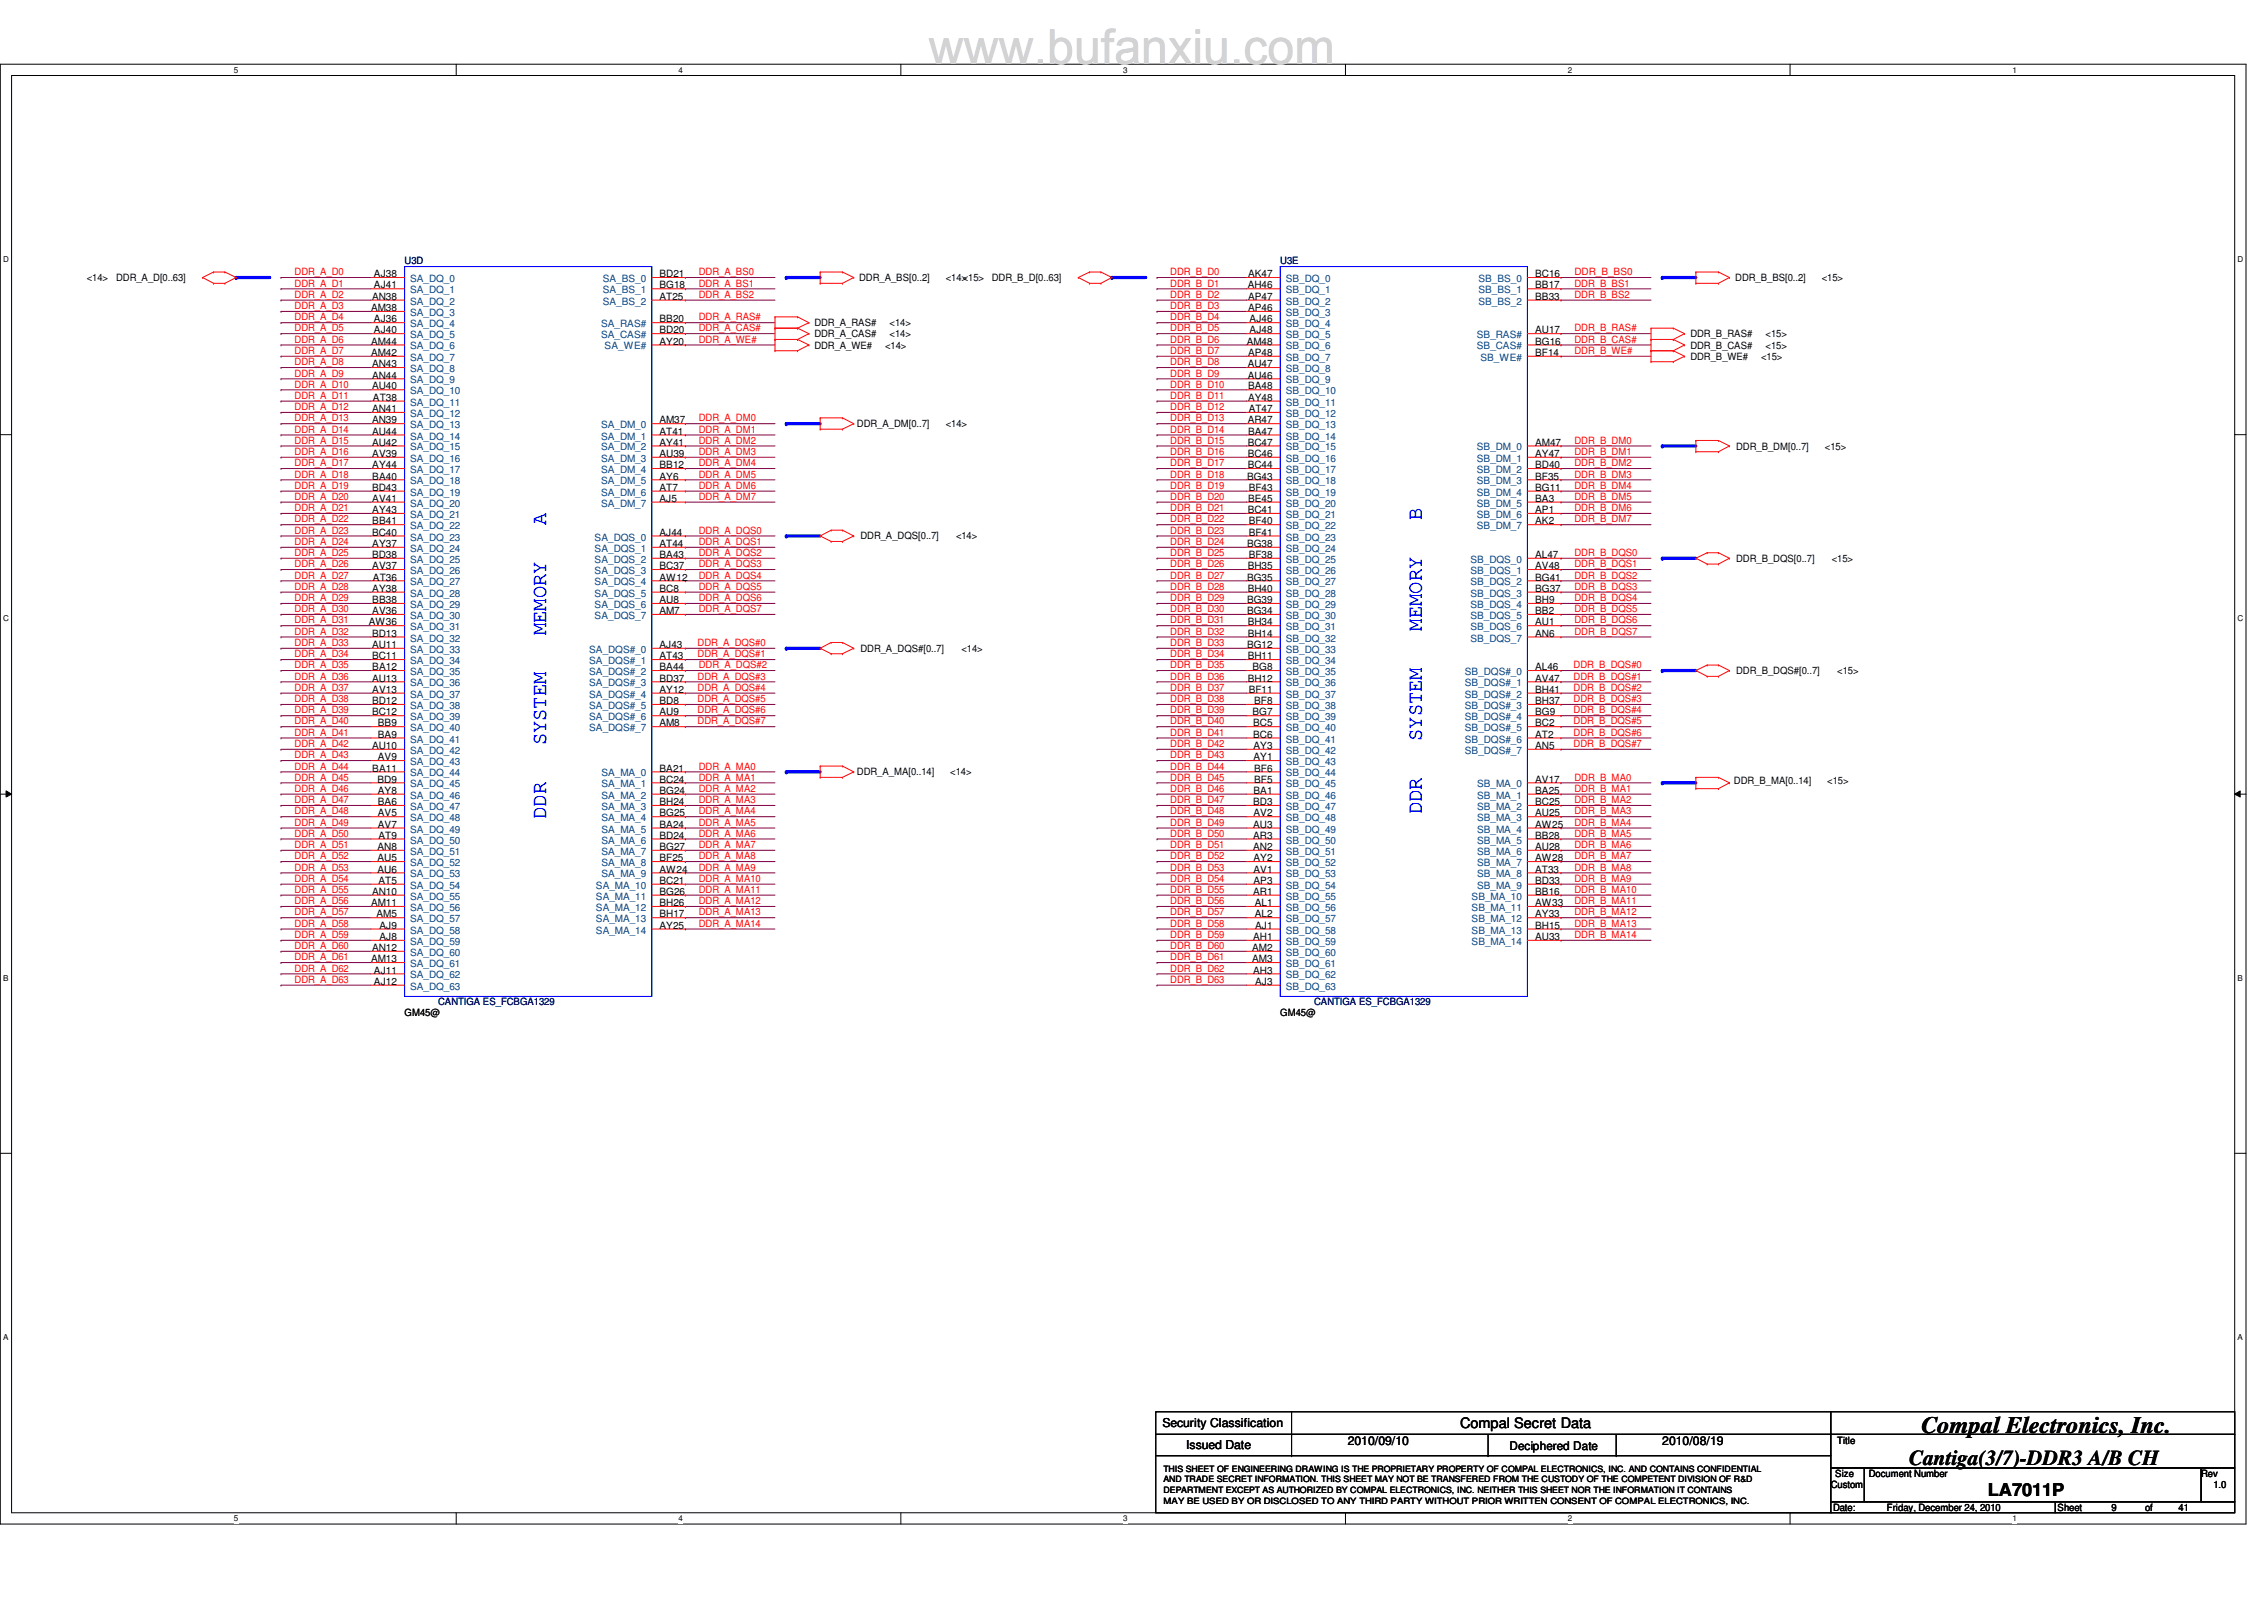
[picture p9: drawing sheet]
<svg xmlns="http://www.w3.org/2000/svg" width="297mm" height="210mm" viewBox="0 0 297 210" stroke-linecap="round" stroke-linejoin="round" font-family="sans-serif">
<defs><g id="words">
<text font-size="3.1" x="252.1" y="188">Compal Electronics, Inc.</text>
<g font-size="2.8" fill="#00f">
<text x="71.7" y="68.8" transform="rotate(-90 71.7 68.8)">A</text>
<text x="186.6" y="68.2" transform="rotate(-90 186.6 68.2)">B</text>
<text x="71.7" y="83.3" transform="rotate(-90 71.7 83.3)">MEMORY</text>
<text x="186.6" y="82.7" transform="rotate(-90 186.6 82.7)">MEMORY</text>
<text x="71.7" y="97.8" transform="rotate(-90 71.7 97.8)">SYSTEM</text>
<text x="186.6" y="97.2" transform="rotate(-90 186.6 97.2)">SYSTEM</text>
<text x="71.7" y="107.4" transform="rotate(-90 71.7 107.4)">DDR</text>
<text x="186.6" y="106.8" transform="rotate(-90 186.6 106.8)">DDR</text>
</g>
<text font-size="2.8" x="250.5" y="192.2">Cantiga(3/7)-DDR3 A/B CH</text>
<text font-size="2.3" x="260.8" y="196.2">LA7011P</text>
<text font-size="1.9" x="191.6" y="187.4">Compal Secret Data</text>
<g font-size="1.6">
<text x="152.5" y="187.2">Security Classification</text>
<text x="155.6" y="190">Issued Date</text>
<text x="176.8" y="189.6">2010/09/10</text>
<text x="198" y="190.2">Deciphered Date</text>
<text x="218.1" y="189.6">2010/08/19</text>
</g>
<g font-size="1.3" fill="#000080">
<text x="53.1" y="34.7">U3D</text>
<text x="168" y="34.7">U3E</text>
<text x="57.5" y="131.9">CANTIGA ES_FCBGA1329</text>
<text x="172.4" y="131.9">CANTIGA ES_FCBGA1329</text>
</g>
<g font-size="1.3">
<text x="11.4" y="36.9">&lt;14&gt;</text>
<text x="15.2" y="36.9">DDR_A_D[0..63]</text>
<text x="48.7" y="40.8">AM38</text>
<text x="48.8" y="39.3">AN38</text>
<text x="49.1" y="36.4">AJ38</text>
<text x="49.1" y="37.8">AJ41</text>
<text x="86.5" y="36.4">BD21</text>
<text x="86.5" y="37.8">BG18</text>
<text x="86.5" y="39.3">AT25</text>
<text x="112.7" y="36.9">DDR_A_BS[0..2]</text>
<text x="124.1" y="36.9">&lt;14&gt;&lt;15&gt;</text>
<text x="130.1" y="36.9">DDR_B_D[0..63]</text>
<text x="163.7" y="37.8">AH46</text>
<text x="163.7" y="36.4">AK47</text>
<text x="163.7" y="39.3">AP47</text>
<text x="163.7" y="40.8">AP46</text>
<text x="201.4" y="36.4">BC16</text>
<text x="201.4" y="37.8">BB17</text>
<text x="201.4" y="39.3">BB33</text>
<text x="227.7" y="36.9">DDR_B_BS[0..2]</text>
<text x="239" y="36.9">&lt;15&gt;</text>
<text x="48.7" y="45.2">AM44</text>
<text x="48.7" y="46.7">AM42</text>
<text x="49.1" y="42.3">AJ36</text>
<text x="49.1" y="43.7">AJ40</text>
<text x="86.5" y="42.3">BB20</text>
<text x="86.5" y="43.7">BD20</text>
<text x="86.5" y="45.2">AY20</text>
<text x="106.8" y="44.2">DDR_A_CAS#</text>
<text x="106.8" y="42.8">DDR_A_RAS#</text>
<text x="106.8" y="45.7">DDR_A_WE#</text>
<text x="116.1" y="45.7">&lt;14&gt;</text>
<text x="116.7" y="44.2">&lt;14&gt;</text>
<text x="116.7" y="42.8">&lt;14&gt;</text>
<text x="163.6" y="45.2">AM48</text>
<text x="163.7" y="46.7">AP48</text>
<text x="164" y="42.3">AJ46</text>
<text x="164" y="43.7">AJ48</text>
<text x="201.4" y="43.7">AU17</text>
<text x="201.4" y="45.2">BG16</text>
<text x="201.4" y="46.7">BF14</text>
<text x="221.8" y="44.2">DDR_B_RAS#</text>
<text x="221.8" y="45.7">DDR_B_CAS#</text>
<text x="221.8" y="47.2">DDR_B_WE#</text>
<text x="231.1" y="47.2">&lt;15&gt;</text>
<text x="231.6" y="44.2">&lt;15&gt;</text>
<text x="231.6" y="45.7">&lt;15&gt;</text>
<text x="48.8" y="48.2">AN43</text>
<text x="48.8" y="49.7">AN44</text>
<text x="48.8" y="51.1">AU40</text>
<text x="48.9" y="52.6">AT38</text>
<text x="163.7" y="48.2">AU47</text>
<text x="163.7" y="49.7">AU46</text>
<text x="163.7" y="51.1">BA48</text>
<text x="163.7" y="52.6">AY48</text>
<text x="48.8" y="54.1">AN41</text>
<text x="48.8" y="55.5">AN39</text>
<text x="48.8" y="57">AU44</text>
<text x="48.8" y="58.5">AU42</text>
<text x="48.8" y="59.9">AV39</text>
<text x="86.5" y="55.5">AM37</text>
<text x="86.5" y="57">AT41</text>
<text x="86.5" y="58.5">AY41</text>
<text x="86.5" y="59.9">AU39</text>
<text x="112.4" y="56">DDR_A_DM[0..7]</text>
<text x="124.1" y="56">&lt;14&gt;</text>
<text x="163.7" y="55.5">AR47</text>
<text x="163.7" y="58.5">BC47</text>
<text x="163.7" y="59.9">BC46</text>
<text x="163.7" y="57">BA47</text>
<text x="163.8" y="54.1">AT47</text>
<text x="201.4" y="58.5">AM47</text>
<text x="201.4" y="59.9">AY47</text>
<text x="227.8" y="59">DDR_B_DM[0..7]</text>
<text x="239.4" y="59">&lt;15&gt;</text>
<text x="48.8" y="64.4">BD43</text>
<text x="48.8" y="61.4">AY44</text>
<text x="48.8" y="62.9">BA40</text>
<text x="48.8" y="65.8">AV41</text>
<text x="86.5" y="61.4">BB12</text>
<text x="86.5" y="62.9">AY6</text>
<text x="86.5" y="64.4">AT7</text>
<text x="86.5" y="65.8">AJ5</text>
<text x="163.6" y="62.9">BG43</text>
<text x="163.7" y="61.4">BC44</text>
<text x="163.7" y="65.8">BE45</text>
<text x="163.8" y="64.4">BF43</text>
<text x="201.4" y="61.4">BD40</text>
<text x="201.4" y="62.9">BF35</text>
<text x="201.4" y="64.4">BG11</text>
<text x="201.4" y="65.8">BA3</text>
<text x="48.8" y="70.3">BC40</text>
<text x="48.8" y="67.3">AY43</text>
<text x="48.8" y="68.8">BB41</text>
<text x="48.8" y="71.8">AY37</text>
<text x="86.5" y="70.3">AJ44</text>
<text x="86.5" y="71.8">AT44</text>
<text x="112.9" y="70.7">DDR_A_DQS[0..7]</text>
<text x="125.4" y="70.7">&lt;14&gt;</text>
<text x="163.6" y="71.8">BG38</text>
<text x="163.7" y="67.3">BC41</text>
<text x="163.8" y="68.8">BF40</text>
<text x="163.8" y="70.3">BF41</text>
<text x="201.4" y="67.3">AP1</text>
<text x="201.4" y="68.8">AK2</text>
<text x="48.8" y="73.2">BD38</text>
<text x="48.8" y="74.7">AV37</text>
<text x="48.8" y="77.6">AY38</text>
<text x="48.9" y="76.2">AT36</text>
<text x="86.5" y="73.2">BA43</text>
<text x="86.5" y="74.7">BC37</text>
<text x="86.5" y="76.2">AW12</text>
<text x="86.5" y="77.6">BC8</text>
<text x="163.6" y="76.2">BG35</text>
<text x="163.7" y="74.7">BH35</text>
<text x="163.7" y="77.6">BH40</text>
<text x="163.8" y="73.2">BF38</text>
<text x="201.4" y="73.2">AL47</text>
<text x="201.4" y="74.7">AV48</text>
<text x="201.4" y="76.2">BG41</text>
<text x="201.4" y="77.6">BG37</text>
<text x="227.8" y="73.7">DDR_B_DQS[0..7]</text>
<text x="240.3" y="73.7">&lt;15&gt;</text>
<text x="48.4" y="82">AW36</text>
<text x="48.8" y="83.5">BD13</text>
<text x="48.8" y="79.1">BB38</text>
<text x="48.8" y="80.6">AV36</text>
<text x="86.5" y="79.1">AU8</text>
<text x="86.5" y="80.6">AM7</text>
<text x="163.6" y="79.1">BG39</text>
<text x="163.6" y="80.6">BG34</text>
<text x="163.7" y="82">BH34</text>
<text x="163.7" y="83.5">BH14</text>
<text x="201.4" y="79.1">BH9</text>
<text x="201.4" y="80.6">BB2</text>
<text x="201.4" y="82">AU1</text>
<text x="201.4" y="83.5">AN6</text>
<text x="48.8" y="85">AU11</text>
<text x="48.8" y="86.5">BC11</text>
<text x="48.8" y="89.4">AU13</text>
<text x="48.8" y="87.9">BA12</text>
<text x="86.5" y="85">AJ43</text>
<text x="86.5" y="86.5">AT43</text>
<text x="86.5" y="87.9">BA44</text>
<text x="86.5" y="89.4">BD37</text>
<text x="112.9" y="85.5">DDR_A_DQS#[0..7]</text>
<text x="126.1" y="85.5">&lt;14&gt;</text>
<text x="163.6" y="85">BG12</text>
<text x="163.7" y="86.5">BH11</text>
<text x="163.7" y="89.4">BH12</text>
<text x="164.3" y="87.9">BG8</text>
<text x="201.4" y="87.9">AL46</text>
<text x="201.4" y="89.4">AV47</text>
<text x="227.8" y="88.4">DDR_B_DQS#[0..7]</text>
<text x="241" y="88.4">&lt;15&gt;</text>
<text x="48.8" y="92.4">BD12</text>
<text x="48.8" y="93.9">BC12</text>
<text x="48.8" y="90.9">AV13</text>
<text x="49.6" y="95.3">BB9</text>
<text x="86.5" y="90.9">AY12</text>
<text x="86.5" y="92.4">BD8</text>
<text x="86.5" y="93.9">AU9</text>
<text x="86.5" y="95.3">AM8</text>
<text x="163.8" y="90.9">BF11</text>
<text x="164.3" y="93.9">BG7</text>
<text x="164.4" y="95.3">BC5</text>
<text x="164.5" y="92.4">BF8</text>
<text x="201.4" y="90.9">BH41</text>
<text x="201.4" y="92.4">BH37</text>
<text x="201.4" y="93.9">BG9</text>
<text x="201.4" y="95.3">BC2</text>
<text x="48.8" y="98.3">AU10</text>
<text x="48.8" y="101.2">BA11</text>
<text x="49.6" y="96.8">BA9</text>
<text x="49.6" y="99.7">AV9</text>
<text x="86.5" y="101.2">BA21</text>
<text x="112.4" y="101.7">DDR_A_MA[0..14]</text>
<text x="124.7" y="101.7">&lt;14&gt;</text>
<text x="164.4" y="96.8">BC6</text>
<text x="164.5" y="98.3">AY3</text>
<text x="164.5" y="99.7">AY1</text>
<text x="164.5" y="101.2">BF6</text>
<text x="201.4" y="96.8">AT2</text>
<text x="201.4" y="98.3">AN5</text>
<text x="49.5" y="102.7">BD9</text>
<text x="49.6" y="104.1">AY8</text>
<text x="49.6" y="105.6">BA6</text>
<text x="49.6" y="107.1">AV5</text>
<text x="86.5" y="102.7">BC24</text>
<text x="86.5" y="104.1">BG24</text>
<text x="86.5" y="105.6">BH24</text>
<text x="86.5" y="107.1">BG25</text>
<text x="164.4" y="105.6">BD3</text>
<text x="164.5" y="104.1">BA1</text>
<text x="164.5" y="107.1">AV2</text>
<text x="164.5" y="102.7">BF5</text>
<text x="201.4" y="102.7">AV17</text>
<text x="201.4" y="104.1">BA25</text>
<text x="201.4" y="105.6">BC25</text>
<text x="201.4" y="107.1">AU25</text>
<text x="227.5" y="102.9">DDR_B_MA[0..14]</text>
<text x="239.7" y="102.9">&lt;15&gt;</text>
<text x="49.5" y="111.5">AN8</text>
<text x="49.5" y="113">AU5</text>
<text x="49.6" y="108.6">AV7</text>
<text x="49.7" y="110">AT9</text>
<text x="86.5" y="108.6">BA24</text>
<text x="86.5" y="110">BD24</text>
<text x="86.5" y="111.5">BG27</text>
<text x="86.5" y="113">BF25</text>
<text x="164.4" y="108.6">AU3</text>
<text x="164.4" y="110">AR3</text>
<text x="164.4" y="111.5">AN2</text>
<text x="164.5" y="113">AY2</text>
<text x="201.4" y="108.6">AW25</text>
<text x="201.4" y="110">BB28</text>
<text x="201.4" y="111.5">AU28</text>
<text x="201.4" y="113">AW28</text>
<text x="48.7" y="118.9">AM11</text>
<text x="48.8" y="117.4">AN10</text>
<text x="49.5" y="114.5">AU6</text>
<text x="49.7" y="116">AT5</text>
<text x="86.5" y="114.5">AW24</text>
<text x="86.5" y="116">BC21</text>
<text x="86.5" y="117.4">BG26</text>
<text x="86.5" y="118.9">BH26</text>
<text x="164.4" y="117.4">AR1</text>
<text x="164.5" y="114.5">AV1</text>
<text x="164.5" y="116">AP3</text>
<text x="164.6" y="118.9">AL1</text>
<text x="201.4" y="114.5">AT33</text>
<text x="201.4" y="116">BD33</text>
<text x="201.4" y="117.4">BB16</text>
<text x="201.4" y="118.9">AW33</text>
<text x="48.8" y="124.8">AN12</text>
<text x="49.4" y="120.4">AM5</text>
<text x="49.8" y="121.8">AJ9</text>
<text x="49.8" y="123.3">AJ8</text>
<text x="86.5" y="120.4">BH17</text>
<text x="86.5" y="121.8">AY25</text>
<text x="164.3" y="124.8">AM2</text>
<text x="164.4" y="123.3">AH1</text>
<text x="164.6" y="120.4">AL2</text>
<text x="164.7" y="121.8">AJ1</text>
<text x="201.4" y="120.4">AY33</text>
<text x="201.4" y="121.8">BH15</text>
<text x="201.4" y="123.3">AU33</text>
<text x="48.7" y="126.2">AM13</text>
<text x="49.1" y="127.7">AJ11</text>
<text x="49.1" y="129.2">AJ12</text>
<text x="164.3" y="126.2">AM3</text>
<text x="164.4" y="127.7">AH3</text>
<text x="164.7" y="129.2">AJ3</text>
<text x="53.1" y="133.3">GM45@</text>
<text x="168" y="133.3">GM45@</text>
<text x="241" y="189.5">Title</text>
<text x="240.2" y="195.2">Custom</text>
<text x="240.8" y="193.8">Size</text>
<text x="245.2" y="193.8">Document Number</text>
<text x="288.8" y="193.8">Rev</text>
<text x="290.4" y="195.2">1.0</text>
<text x="240.5" y="198.2">Date:</text>
<text x="247.6" y="198.2">Friday, December 24, 2010</text>
<text x="270" y="198.2">Sheet</text>
<text x="277" y="198.2">9</text>
<text x="281.4" y="198.2">of</text>
<text x="285.8" y="198.2">41</text>
</g>
<g font-size="1.3" fill="#f00">
<text x="38.6" y="36.1">DDR_A_D0</text>
<text x="38.6" y="40.6">DDR_A_D3</text>
<text x="38.6" y="39.1">DDR_A_D2</text>
<text x="38.6" y="37.6">DDR_A_D1</text>
<text x="91.7" y="39.1">DDR_A_BS2</text>
<text x="91.7" y="37.6">DDR_A_BS1</text>
<text x="91.7" y="36.1">DDR_A_BS0</text>
<text x="153.5" y="36.1">DDR_B_D0</text>
<text x="153.5" y="40.6">DDR_B_D3</text>
<text x="153.5" y="39.1">DDR_B_D2</text>
<text x="153.5" y="37.6">DDR_B_D1</text>
<text x="206.6" y="36.1">DDR_B_BS0</text>
<text x="206.6" y="39.1">DDR_B_BS2</text>
<text x="206.6" y="37.6">DDR_B_BS1</text>
<text x="38.6" y="43.5">DDR_A_D5</text>
<text x="38.6" y="47.9">DDR_A_D8</text>
<text x="38.6" y="46.4">DDR_A_D7</text>
<text x="38.6" y="45">DDR_A_D6</text>
<text x="38.6" y="42">DDR_A_D4</text>
<text x="91.7" y="43.5">DDR_A_CAS#</text>
<text x="91.7" y="45">DDR_A_WE#</text>
<text x="91.7" y="42">DDR_A_RAS#</text>
<text x="153.5" y="46.4">DDR_B_D7</text>
<text x="153.5" y="47.9">DDR_B_D8</text>
<text x="153.5" y="45">DDR_B_D6</text>
<text x="153.5" y="43.5">DDR_B_D5</text>
<text x="153.5" y="42">DDR_B_D4</text>
<text x="206.6" y="45">DDR_B_CAS#</text>
<text x="206.6" y="46.4">DDR_B_WE#</text>
<text x="206.6" y="43.5">DDR_B_RAS#</text>
<text x="38.6" y="52.3">DDR_A_D11</text>
<text x="38.6" y="49.4">DDR_A_D9</text>
<text x="38.6" y="53.8">DDR_A_D12</text>
<text x="38.6" y="50.8">DDR_A_D10</text>
<text x="153.5" y="52.3">DDR_B_D11</text>
<text x="153.5" y="49.4">DDR_B_D9</text>
<text x="153.5" y="53.8">DDR_B_D12</text>
<text x="153.5" y="50.8">DDR_B_D10</text>
<text x="38.6" y="55.3">DDR_A_D13</text>
<text x="38.6" y="59.7">DDR_A_D16</text>
<text x="38.6" y="56.8">DDR_A_D14</text>
<text x="38.6" y="58.2">DDR_A_D15</text>
<text x="91.7" y="58.2">DDR_A_DM2</text>
<text x="91.7" y="56.8">DDR_A_DM1</text>
<text x="91.7" y="55.3">DDR_A_DM0</text>
<text x="91.7" y="59.7">DDR_A_DM3</text>
<text x="153.5" y="58.2">DDR_B_D15</text>
<text x="153.5" y="56.8">DDR_B_D14</text>
<text x="153.5" y="59.7">DDR_B_D16</text>
<text x="153.5" y="55.3">DDR_B_D13</text>
<text x="206.6" y="58.2">DDR_B_DM0</text>
<text x="206.6" y="59.7">DDR_B_DM1</text>
<text x="38.6" y="62.7">DDR_A_D18</text>
<text x="38.6" y="64.1">DDR_A_D19</text>
<text x="38.6" y="61.2">DDR_A_D17</text>
<text x="38.6" y="65.6">DDR_A_D20</text>
<text x="91.7" y="65.6">DDR_A_DM7</text>
<text x="91.7" y="62.7">DDR_A_DM5</text>
<text x="91.7" y="64.1">DDR_A_DM6</text>
<text x="91.7" y="61.2">DDR_A_DM4</text>
<text x="153.5" y="64.1">DDR_B_D19</text>
<text x="153.5" y="62.7">DDR_B_D18</text>
<text x="153.5" y="61.2">DDR_B_D17</text>
<text x="153.5" y="65.6">DDR_B_D20</text>
<text x="206.6" y="62.7">DDR_B_DM3</text>
<text x="206.6" y="65.6">DDR_B_DM5</text>
<text x="206.6" y="61.2">DDR_B_DM2</text>
<text x="206.6" y="64.1">DDR_B_DM4</text>
<text x="38.6" y="70">DDR_A_D23</text>
<text x="38.6" y="71.5">DDR_A_D24</text>
<text x="38.6" y="67.1">DDR_A_D21</text>
<text x="38.6" y="68.5">DDR_A_D22</text>
<text x="91.7" y="70">DDR_A_DQS0</text>
<text x="91.7" y="71.5">DDR_A_DQS1</text>
<text x="153.5" y="70">DDR_B_D23</text>
<text x="153.5" y="68.5">DDR_B_D22</text>
<text x="153.5" y="71.5">DDR_B_D24</text>
<text x="153.5" y="67.1">DDR_B_D21</text>
<text x="206.6" y="67.1">DDR_B_DM6</text>
<text x="206.6" y="68.5">DDR_B_DM7</text>
<text x="38.6" y="74.4">DDR_A_D26</text>
<text x="38.6" y="75.9">DDR_A_D27</text>
<text x="38.6" y="77.4">DDR_A_D28</text>
<text x="38.6" y="72.9">DDR_A_D25</text>
<text x="91.7" y="75.9">DDR_A_DQS4</text>
<text x="91.7" y="74.4">DDR_A_DQS3</text>
<text x="91.7" y="77.4">DDR_A_DQS5</text>
<text x="91.7" y="72.9">DDR_A_DQS2</text>
<text x="153.5" y="75.9">DDR_B_D27</text>
<text x="153.5" y="72.9">DDR_B_D25</text>
<text x="153.5" y="77.4">DDR_B_D28</text>
<text x="153.5" y="74.4">DDR_B_D26</text>
<text x="206.6" y="72.9">DDR_B_DQS0</text>
<text x="206.6" y="74.4">DDR_B_DQS1</text>
<text x="206.6" y="77.4">DDR_B_DQS3</text>
<text x="206.6" y="75.9">DDR_B_DQS2</text>
<text x="38.6" y="83.3">DDR_A_D32</text>
<text x="38.6" y="78.9">DDR_A_D29</text>
<text x="38.6" y="80.3">DDR_A_D30</text>
<text x="38.6" y="81.8">DDR_A_D31</text>
<text x="91.7" y="78.9">DDR_A_DQS6</text>
<text x="91.7" y="80.3">DDR_A_DQS7</text>
<text x="153.5" y="80.3">DDR_B_D30</text>
<text x="153.5" y="81.8">DDR_B_D31</text>
<text x="153.5" y="83.3">DDR_B_D32</text>
<text x="153.5" y="78.9">DDR_B_D29</text>
<text x="206.6" y="83.3">DDR_B_DQS7</text>
<text x="206.6" y="80.3">DDR_B_DQS5</text>
<text x="206.6" y="78.9">DDR_B_DQS4</text>
<text x="206.6" y="81.8">DDR_B_DQS6</text>
<text x="38.6" y="89.2">DDR_A_D36</text>
<text x="38.6" y="87.7">DDR_A_D35</text>
<text x="38.6" y="86.2">DDR_A_D34</text>
<text x="38.6" y="84.8">DDR_A_D33</text>
<text x="91.5" y="84.8">DDR_A_DQS#0</text>
<text x="91.5" y="86.2">DDR_A_DQS#1</text>
<text x="91.5" y="89.2">DDR_A_DQS#3</text>
<text x="91.7" y="87.7">DDR_A_DQS#2</text>
<text x="153.5" y="87.7">DDR_B_D35</text>
<text x="153.5" y="89.2">DDR_B_D36</text>
<text x="153.5" y="84.8">DDR_B_D33</text>
<text x="153.5" y="86.2">DDR_B_D34</text>
<text x="206.5" y="89.2">DDR_B_DQS#1</text>
<text x="206.5" y="87.7">DDR_B_DQS#0</text>
<text x="38.6" y="93.6">DDR_A_D39</text>
<text x="38.6" y="92.1">DDR_A_D38</text>
<text x="38.6" y="95">DDR_A_D40</text>
<text x="38.6" y="90.6">DDR_A_D37</text>
<text x="91.5" y="92.1">DDR_A_DQS#5</text>
<text x="91.5" y="90.6">DDR_A_DQS#4</text>
<text x="91.5" y="95">DDR_A_DQS#7</text>
<text x="91.5" y="93.6">DDR_A_DQS#6</text>
<text x="153.5" y="95">DDR_B_D40</text>
<text x="153.5" y="90.6">DDR_B_D37</text>
<text x="153.5" y="93.6">DDR_B_D39</text>
<text x="153.5" y="92.1">DDR_B_D38</text>
<text x="206.5" y="95">DDR_B_DQS#5</text>
<text x="206.5" y="92.1">DDR_B_DQS#3</text>
<text x="206.5" y="93.6">DDR_B_DQS#4</text>
<text x="206.5" y="90.6">DDR_B_DQS#2</text>
<text x="38.6" y="99.5">DDR_A_D43</text>
<text x="38.6" y="101">DDR_A_D44</text>
<text x="38.6" y="98">DDR_A_D42</text>
<text x="38.6" y="96.5">DDR_A_D41</text>
<text x="91.7" y="101">DDR_A_MA0</text>
<text x="153.5" y="101">DDR_B_D44</text>
<text x="153.5" y="96.5">DDR_B_D41</text>
<text x="153.5" y="98">DDR_B_D42</text>
<text x="153.5" y="99.5">DDR_B_D43</text>
<text x="206.5" y="98">DDR_B_DQS#7</text>
<text x="206.5" y="96.5">DDR_B_DQS#6</text>
<text x="38.6" y="106.8">DDR_A_D48</text>
<text x="38.6" y="102.4">DDR_A_D45</text>
<text x="38.6" y="103.9">DDR_A_D46</text>
<text x="38.6" y="105.4">DDR_A_D47</text>
<text x="91.7" y="102.4">DDR_A_MA1</text>
<text x="91.7" y="106.8">DDR_A_MA4</text>
<text x="91.7" y="103.9">DDR_A_MA2</text>
<text x="91.7" y="105.4">DDR_A_MA3</text>
<text x="153.5" y="103.9">DDR_B_D46</text>
<text x="153.5" y="105.4">DDR_B_D47</text>
<text x="153.5" y="106.8">DDR_B_D48</text>
<text x="153.5" y="102.4">DDR_B_D45</text>
<text x="206.6" y="102.4">DDR_B_MA0</text>
<text x="206.6" y="105.4">DDR_B_MA2</text>
<text x="206.6" y="106.8">DDR_B_MA3</text>
<text x="206.6" y="103.9">DDR_B_MA1</text>
<text x="38.6" y="112.7">DDR_A_D52</text>
<text x="38.6" y="111.3">DDR_A_D51</text>
<text x="38.6" y="109.8">DDR_A_D50</text>
<text x="38.6" y="108.3">DDR_A_D49</text>
<text x="91.7" y="108.3">DDR_A_MA5</text>
<text x="91.7" y="109.8">DDR_A_MA6</text>
<text x="91.7" y="111.3">DDR_A_MA7</text>
<text x="91.7" y="112.7">DDR_A_MA8</text>
<text x="153.5" y="108.3">DDR_B_D49</text>
<text x="153.5" y="112.7">DDR_B_D52</text>
<text x="153.5" y="109.8">DDR_B_D50</text>
<text x="153.5" y="111.3">DDR_B_D51</text>
<text x="206.6" y="112.7">DDR_B_MA7</text>
<text x="206.6" y="108.3">DDR_B_MA4</text>
<text x="206.6" y="109.8">DDR_B_MA5</text>
<text x="206.6" y="111.3">DDR_B_MA6</text>
<text x="38.6" y="117.1">DDR_A_D55</text>
<text x="38.6" y="115.7">DDR_A_D54</text>
<text x="38.6" y="114.2">DDR_A_D53</text>
<text x="38.6" y="118.6">DDR_A_D56</text>
<text x="91.7" y="114.2">DDR_A_MA9</text>
<text x="91.7" y="118.6">DDR_A_MA12</text>
<text x="91.7" y="117.1">DDR_A_MA11</text>
<text x="91.7" y="115.7">DDR_A_MA10</text>
<text x="153.5" y="118.6">DDR_B_D56</text>
<text x="153.5" y="115.7">DDR_B_D54</text>
<text x="153.5" y="117.1">DDR_B_D55</text>
<text x="153.5" y="114.2">DDR_B_D53</text>
<text x="206.6" y="115.7">DDR_B_MA9</text>
<text x="206.6" y="118.6">DDR_B_MA11</text>
<text x="206.6" y="114.2">DDR_B_MA8</text>
<text x="206.6" y="117.1">DDR_B_MA10</text>
<text x="38.6" y="121.6">DDR_A_D58</text>
<text x="38.6" y="126">DDR_A_D61</text>
<text x="38.6" y="120.1">DDR_A_D57</text>
<text x="38.6" y="124.5">DDR_A_D60</text>
<text x="38.6" y="123.1">DDR_A_D59</text>
<text x="91.7" y="121.6">DDR_A_MA14</text>
<text x="91.7" y="120.1">DDR_A_MA13</text>
<text x="153.5" y="120.1">DDR_B_D57</text>
<text x="153.5" y="124.5">DDR_B_D60</text>
<text x="153.5" y="126">DDR_B_D61</text>
<text x="153.5" y="121.6">DDR_B_D58</text>
<text x="153.5" y="123.1">DDR_B_D59</text>
<text x="206.6" y="123.1">DDR_B_MA14</text>
<text x="206.6" y="121.6">DDR_B_MA13</text>
<text x="206.6" y="120.1">DDR_B_MA12</text>
<text x="38.6" y="128.9">DDR_A_D63</text>
<text x="38.6" y="127.5">DDR_A_D62</text>
<text x="153.5" y="127.5">DDR_B_D62</text>
<text x="153.5" y="128.9">DDR_B_D63</text>
</g>
<g font-size="1.3" fill="#004080">
<text x="53.8" y="37">SA_DQ_0</text>
<text x="53.8" y="38.5">SA_DQ_1</text>
<text x="53.8" y="40">SA_DQ_2</text>
<text x="53.8" y="41.4">SA_DQ_3</text>
<text x="79.1" y="37">SA_BS_0</text>
<text x="79.1" y="38.5">SA_BS_1</text>
<text x="79.1" y="40">SA_BS_2</text>
<text x="168.7" y="37">SB_DQ_0</text>
<text x="168.7" y="38.5">SB_DQ_1</text>
<text x="168.7" y="40">SB_DQ_2</text>
<text x="168.7" y="41.4">SB_DQ_3</text>
<text x="194" y="37">SB_BS_0</text>
<text x="194" y="38.5">SB_BS_1</text>
<text x="194" y="40">SB_BS_2</text>
<text x="53.8" y="42.9">SA_DQ_4</text>
<text x="53.8" y="44.4">SA_DQ_5</text>
<text x="53.8" y="45.8">SA_DQ_6</text>
<text x="53.8" y="47.3">SA_DQ_7</text>
<text x="78.9" y="42.9">SA_RAS#</text>
<text x="78.9" y="44.4">SA_CAS#</text>
<text x="79.3" y="45.8">SA_WE#</text>
<text x="168.7" y="42.9">SB_DQ_4</text>
<text x="168.7" y="44.4">SB_DQ_5</text>
<text x="168.7" y="45.8">SB_DQ_6</text>
<text x="168.7" y="47.3">SB_DQ_7</text>
<text x="193.8" y="44.4">SB_RAS#</text>
<text x="193.8" y="45.8">SB_CAS#</text>
<text x="194.2" y="47.3">SB_WE#</text>
<text x="53.8" y="48.8">SA_DQ_8</text>
<text x="53.8" y="50.3">SA_DQ_9</text>
<text x="53.8" y="51.7">SA_DQ_10</text>
<text x="53.8" y="53.2">SA_DQ_11</text>
<text x="168.7" y="48.8">SB_DQ_8</text>
<text x="168.7" y="50.3">SB_DQ_9</text>
<text x="168.7" y="51.7">SB_DQ_10</text>
<text x="168.7" y="53.2">SB_DQ_11</text>
<text x="53.8" y="54.7">SA_DQ_12</text>
<text x="53.8" y="56.2">SA_DQ_13</text>
<text x="53.8" y="57.7">SA_DQ_14</text>
<text x="53.8" y="59.1">SA_DQ_15</text>
<text x="78.9" y="56.2">SA_DM_0</text>
<text x="78.9" y="57.7">SA_DM_1</text>
<text x="78.9" y="59.1">SA_DM_2</text>
<text x="168.7" y="54.7">SB_DQ_12</text>
<text x="168.7" y="56.2">SB_DQ_13</text>
<text x="168.7" y="57.7">SB_DQ_14</text>
<text x="168.7" y="59.1">SB_DQ_15</text>
<text x="193.8" y="59.1">SB_DM_0</text>
<text x="53.8" y="60.6">SA_DQ_16</text>
<text x="53.8" y="62.1">SA_DQ_17</text>
<text x="53.8" y="63.5">SA_DQ_18</text>
<text x="53.8" y="65">SA_DQ_19</text>
<text x="78.9" y="60.6">SA_DM_3</text>
<text x="78.9" y="62.1">SA_DM_4</text>
<text x="78.9" y="63.5">SA_DM_5</text>
<text x="78.9" y="65">SA_DM_6</text>
<text x="168.7" y="60.6">SB_DQ_16</text>
<text x="168.7" y="62.1">SB_DQ_17</text>
<text x="168.7" y="63.5">SB_DQ_18</text>
<text x="168.7" y="65">SB_DQ_19</text>
<text x="193.8" y="60.6">SB_DM_1</text>
<text x="193.8" y="62.1">SB_DM_2</text>
<text x="193.8" y="63.5">SB_DM_3</text>
<text x="193.8" y="65">SB_DM_4</text>
<text x="53.8" y="66.5">SA_DQ_20</text>
<text x="53.8" y="67.9">SA_DQ_21</text>
<text x="53.8" y="69.4">SA_DQ_22</text>
<text x="53.8" y="70.9">SA_DQ_23</text>
<text x="78" y="70.9">SA_DQS_0</text>
<text x="78.9" y="66.5">SA_DM_7</text>
<text x="168.7" y="66.5">SB_DQ_20</text>
<text x="168.7" y="67.9">SB_DQ_21</text>
<text x="168.7" y="69.4">SB_DQ_22</text>
<text x="168.7" y="70.9">SB_DQ_23</text>
<text x="193.8" y="66.5">SB_DM_5</text>
<text x="193.8" y="67.9">SB_DM_6</text>
<text x="193.8" y="69.4">SB_DM_7</text>
<text x="53.8" y="72.4">SA_DQ_24</text>
<text x="53.8" y="73.8">SA_DQ_25</text>
<text x="53.8" y="75.3">SA_DQ_26</text>
<text x="53.8" y="76.8">SA_DQ_27</text>
<text x="78" y="72.4">SA_DQS_1</text>
<text x="78" y="73.8">SA_DQS_2</text>
<text x="78" y="75.3">SA_DQS_3</text>
<text x="78" y="76.8">SA_DQS_4</text>
<text x="168.7" y="72.4">SB_DQ_24</text>
<text x="168.7" y="73.8">SB_DQ_25</text>
<text x="168.7" y="75.3">SB_DQ_26</text>
<text x="168.7" y="76.8">SB_DQ_27</text>
<text x="192.9" y="73.8">SB_DQS_0</text>
<text x="192.9" y="75.3">SB_DQS_1</text>
<text x="192.9" y="76.8">SB_DQS_2</text>
<text x="53.8" y="78.3">SA_DQ_28</text>
<text x="53.8" y="79.8">SA_DQ_29</text>
<text x="53.8" y="81.2">SA_DQ_30</text>
<text x="53.8" y="82.7">SA_DQ_31</text>
<text x="78" y="78.3">SA_DQS_5</text>
<text x="78" y="79.8">SA_DQS_6</text>
<text x="78" y="81.2">SA_DQS_7</text>
<text x="168.7" y="78.3">SB_DQ_28</text>
<text x="168.7" y="79.8">SB_DQ_29</text>
<text x="168.7" y="81.2">SB_DQ_30</text>
<text x="168.7" y="82.7">SB_DQ_31</text>
<text x="192.9" y="78.3">SB_DQS_3</text>
<text x="192.9" y="79.8">SB_DQS_4</text>
<text x="192.9" y="81.2">SB_DQS_5</text>
<text x="192.9" y="82.7">SB_DQS_6</text>
<text x="53.8" y="84.2">SA_DQ_32</text>
<text x="53.8" y="85.6">SA_DQ_33</text>
<text x="53.8" y="87.1">SA_DQ_34</text>
<text x="53.8" y="88.6">SA_DQ_35</text>
<text x="77.3" y="85.6">SA_DQS#_0</text>
<text x="77.3" y="87.1">SA_DQS#_1</text>
<text x="77.3" y="88.6">SA_DQS#_2</text>
<text x="168.7" y="84.2">SB_DQ_32</text>
<text x="168.7" y="85.6">SB_DQ_33</text>
<text x="168.7" y="87.1">SB_DQ_34</text>
<text x="168.7" y="88.6">SB_DQ_35</text>
<text x="192.2" y="88.6">SB_DQS#_0</text>
<text x="192.9" y="84.2">SB_DQS_7</text>
<text x="53.8" y="90">SA_DQ_36</text>
<text x="53.8" y="91.5">SA_DQ_37</text>
<text x="53.8" y="93">SA_DQ_38</text>
<text x="53.8" y="94.5">SA_DQ_39</text>
<text x="53.8" y="95.9">SA_DQ_40</text>
<text x="77.3" y="90">SA_DQS#_3</text>
<text x="77.3" y="91.5">SA_DQS#_4</text>
<text x="77.3" y="93">SA_DQS#_5</text>
<text x="77.3" y="94.5">SA_DQS#_6</text>
<text x="77.3" y="95.9">SA_DQS#_7</text>
<text x="168.7" y="90">SB_DQ_36</text>
<text x="168.7" y="91.5">SB_DQ_37</text>
<text x="168.7" y="93">SB_DQ_38</text>
<text x="168.7" y="94.5">SB_DQ_39</text>
<text x="168.7" y="95.9">SB_DQ_40</text>
<text x="192.2" y="90">SB_DQS#_1</text>
<text x="192.2" y="91.5">SB_DQS#_2</text>
<text x="192.2" y="93">SB_DQS#_3</text>
<text x="192.2" y="94.5">SB_DQS#_4</text>
<text x="192.2" y="95.9">SB_DQS#_5</text>
<text x="53.8" y="97.4">SA_DQ_41</text>
<text x="53.8" y="98.9">SA_DQ_42</text>
<text x="53.8" y="100.4">SA_DQ_43</text>
<text x="53.8" y="101.9">SA_DQ_44</text>
<text x="78.9" y="101.9">SA_MA_0</text>
<text x="168.7" y="97.4">SB_DQ_41</text>
<text x="168.7" y="98.9">SB_DQ_42</text>
<text x="168.7" y="100.4">SB_DQ_43</text>
<text x="168.7" y="101.9">SB_DQ_44</text>
<text x="192.2" y="97.4">SB_DQS#_6</text>
<text x="192.2" y="98.9">SB_DQS#_7</text>
<text x="53.8" y="103.3">SA_DQ_45</text>
<text x="53.8" y="104.8">SA_DQ_46</text>
<text x="53.8" y="106.3">SA_DQ_47</text>
<text x="53.8" y="107.7">SA_DQ_48</text>
<text x="78.9" y="103.3">SA_MA_1</text>
<text x="78.9" y="104.8">SA_MA_2</text>
<text x="78.9" y="106.3">SA_MA_3</text>
<text x="78.9" y="107.7">SA_MA_4</text>
<text x="168.7" y="103.3">SB_DQ_45</text>
<text x="168.7" y="104.8">SB_DQ_46</text>
<text x="168.7" y="106.3">SB_DQ_47</text>
<text x="168.7" y="107.7">SB_DQ_48</text>
<text x="193.8" y="103.3">SB_MA_0</text>
<text x="193.8" y="104.8">SB_MA_1</text>
<text x="193.8" y="106.3">SB_MA_2</text>
<text x="193.8" y="107.7">SB_MA_3</text>
<text x="53.8" y="109.2">SA_DQ_49</text>
<text x="53.8" y="110.7">SA_DQ_50</text>
<text x="53.8" y="112.1">SA_DQ_51</text>
<text x="53.8" y="113.6">SA_DQ_52</text>
<text x="78.9" y="109.2">SA_MA_5</text>
<text x="78.9" y="110.7">SA_MA_6</text>
<text x="78.9" y="112.1">SA_MA_7</text>
<text x="78.9" y="113.6">SA_MA_8</text>
<text x="168.7" y="109.2">SB_DQ_49</text>
<text x="168.7" y="110.7">SB_DQ_50</text>
<text x="168.7" y="112.1">SB_DQ_51</text>
<text x="168.7" y="113.6">SB_DQ_52</text>
<text x="193.8" y="109.2">SB_MA_4</text>
<text x="193.8" y="110.7">SB_MA_5</text>
<text x="193.8" y="112.1">SB_MA_6</text>
<text x="193.8" y="113.6">SB_MA_7</text>
<text x="53.8" y="115.1">SA_DQ_53</text>
<text x="53.8" y="116.6">SA_DQ_54</text>
<text x="53.8" y="118">SA_DQ_55</text>
<text x="53.8" y="119.5">SA_DQ_56</text>
<text x="78.2" y="116.6">SA_MA_10</text>
<text x="78.2" y="118">SA_MA_11</text>
<text x="78.2" y="119.5">SA_MA_12</text>
<text x="78.9" y="115.1">SA_MA_9</text>
<text x="168.7" y="115.1">SB_DQ_53</text>
<text x="168.7" y="116.6">SB_DQ_54</text>
<text x="168.7" y="118">SB_DQ_55</text>
<text x="168.7" y="119.5">SB_DQ_56</text>
<text x="193.1" y="118">SB_MA_10</text>
<text x="193.1" y="119.5">SB_MA_11</text>
<text x="193.8" y="115.1">SB_MA_8</text>
<text x="193.8" y="116.6">SB_MA_9</text>
<text x="53.8" y="121">SA_DQ_57</text>
<text x="53.8" y="122.5">SA_DQ_58</text>
<text x="53.8" y="124">SA_DQ_59</text>
<text x="53.8" y="125.4">SA_DQ_60</text>
<text x="78.2" y="121">SA_MA_13</text>
<text x="78.2" y="122.5">SA_MA_14</text>
<text x="168.7" y="121">SB_DQ_57</text>
<text x="168.7" y="122.5">SB_DQ_58</text>
<text x="168.7" y="124">SB_DQ_59</text>
<text x="168.7" y="125.4">SB_DQ_60</text>
<text x="193.1" y="121">SB_MA_12</text>
<text x="193.1" y="122.5">SB_MA_13</text>
<text x="193.1" y="124">SB_MA_14</text>
<text x="53.8" y="126.9">SA_DQ_61</text>
<text x="53.8" y="128.4">SA_DQ_62</text>
<text x="53.8" y="129.8">SA_DQ_63</text>
<text x="168.7" y="126.9">SB_DQ_61</text>
<text x="168.7" y="128.4">SB_DQ_62</text>
<text x="168.7" y="129.8">SB_DQ_63</text>
</g>
<g font-size="1.1">
<text x="30.7" y="9.6">5</text>
<text x="89" y="9.6">4</text>
<text x="147.4" y="9.6">3</text>
<text x="205.7" y="9.6">2</text>
<text x="264" y="9.6">1</text>
<text x=".4" y="34.4">D</text>
<text x="293.6" y="34.4">D</text>
<text x=".4" y="81.5">C</text>
<text x="293.6" y="81.5">C</text>
<text x=".4" y="128.7">B</text>
<text x="293.6" y="128.7">B</text>
<text x=".4" y="175.8">A</text>
<text x="293.6" y="175.8">A</text>
<text x="152.7" y="195.9">DEPARTMENT EXCEPT AS AUTHORIZED BY COMPAL ELECTRONICS, INC. NEITHER THIS SHEET NOR THE INFORMATION IT CONTAINS</text>
<text x="152.7" y="193.1">THIS SHEET OF ENGINEERING DRAWING IS THE PROPRIETARY PROPERTY OF COMPAL ELECTRONICS, INC. AND CONTAINS CONFIDENTIAL</text>
<text x="152.7" y="197.3">MAY BE USED BY OR DISCLOSED TO ANY THIRD PARTY WITHOUT PRIOR WRITTEN CONSENT OF COMPAL ELECTRONICS, INC.</text>
<text x="152.7" y="194.5">AND TRADE SECRET INFORMATION. THIS SHEET MAY NOT BE TRANSFERED FROM THE CUSTODY OF THE COMPETENT DIVISION OF R&amp;D</text>
<text x="30.7" y="199.6">5</text>
<text x="89" y="199.6">4</text>
<text x="147.4" y="199.6">3</text>
<text x="205.7" y="199.6">2</text>
<text x="264" y="199.6">1</text>
</g>
</g></defs>
<path d="M0 8.4h294.7v191.5h-294.7zM1.5 9.9h291.7v188.6h-291.7z" fill="none" stroke="#000" stroke-width=".13"/>
<g fill="#fff">
<path d="M30.7 8.6h.6v1.2h-.6z"/>
<path d="M30.7 198.6h.6v1.2h-.6z"/>
</g>
<path d="M59.9 8.4v1.5M59.9 198.5v1.4" fill="none" stroke="#000" stroke-width=".13"/>
<g fill="#fff">
<path d="M89 8.6h.6v1.2h-.6z"/>
<path d="M89 198.6h.6v1.2h-.6z"/>
</g>
<path d="M118.2 8.4v1.5M118.2 198.5v1.4" fill="none" stroke="#000" stroke-width=".13"/>
<g fill="#fff">
<path d="M147.4 8.6h.6v1.2h-.6z"/>
<path d="M147.4 198.6h.6v1.2h-.6z"/>
</g>
<path d="M176.5 8.4v1.5M176.5 198.5v1.4" fill="none" stroke="#000" stroke-width=".13"/>
<g fill="#fff">
<path d="M205.7 8.6h.6v1.2h-.6z"/>
<path d="M205.7 198.6h.6v1.2h-.6z"/>
</g>
<path d="M234.9 8.4v1.5M234.9 198.5v1.4" fill="none" stroke="#000" stroke-width=".13"/>
<g fill="#fff">
<path d="M264 8.6h.6v1.2h-.6z"/>
<path d="M264 198.6h.6v1.2h-.6z"/>
<path d="M.4 33.4h.8v1.2h-.8z"/>
<path d="M293.6 33.4h.7v1.2h-.7z"/>
<path d="M.4 80.6h.8v1.1h-.8z"/>
<path d="M293.6 80.6h.7v1.1h-.7z"/>
</g>
<path d="M0 57h1.5M293.2 57h1.5" fill="none" stroke="#000" stroke-width=".13"/>
<g fill="#fff">
<path d="M.4 127.7h.7v1.2h-.7z"/>
<path d="M293.6 127.7h.7v1.2h-.7z"/>
</g>
<path d="M0 104.2h1.5M.8 103.8l.7 .4-.7 .4zM293.2 104.2l.7-.4v.8zM293.2 104.2h1.5" fill="none" stroke="#000" stroke-width=".13"/>
<path d="M.8 103.8l.7 .4-.7 .4zM293.2 104.2l.7-.4v.8z" fill="#000"/>
<g fill="#fff">
<path d="M.4 174.8h.7v1.2h-.7z"/>
<path d="M293.6 174.8h.7v1.2h-.7z"/>
</g>
<path d="M0 151.3h1.5M293.2 151.3h1.5" fill="none" stroke="#000" stroke-width=".13"/>
<path d="M145.9 36.4h4.4" fill="none" stroke="#00f" stroke-width=".42"/>
<circle cx="145.9" cy="36.4" r=".21" fill="#00f"/>
<g fill="none" stroke="#800040" stroke-width=".13">
<path d="M151.8 36.4h.1M151.8 39.4h.1M151.8 37.9h.1M151.8 36.4h11.8M151.8 39.4h11.8M151.8 37.9h11.8M151.8 52.6h.1M151.8 46.7h.1M151.8 40.9h.1M151.8 58.5h.1M151.8 48.2h.1M151.8 49.7h.1"/>
<path d="M151.8 45.3h.1M151.8 43.8h.1M151.8 54.1h.1M151.8 57.1h.1M151.8 60h.1M151.8 55.6h.1M151.8 42.3h.1M151.8 51.1h.1M151.8 52.6h11.8M151.8 46.7h11.8M151.8 40.9h11.8M151.8 58.5h11.8"/>
<path d="M151.8 48.2h11.8M151.8 49.7h11.8M151.8 45.3h11.8M151.8 43.8h11.8M151.8 54.1h11.8M151.8 57.1h11.8M151.8 60h11.8M151.8 55.6h11.8M151.8 42.3h11.8M151.8 51.1h11.8M151.8 76.2h.1M151.8 64.4h.1"/>
<path d="M151.8 70.3h.1M151.8 73.2h.1M151.8 62.9h.1M151.8 68.8h.1M151.8 77.7h.1M151.8 61.5h.1M151.8 65.9h.1M151.8 74.7h.1M151.8 79.2h.1M151.8 71.8h.1M151.8 67.4h.1M151.8 76.2h11.8"/>
<path d="M151.8 64.4h11.8M151.8 70.3h11.8M151.8 73.2h11.8M151.8 62.9h11.8M151.8 68.8h11.8M151.8 77.7h11.8M151.8 61.5h11.8M151.8 65.9h11.8M151.8 74.7h11.8M151.8 79.2h11.8M151.8 71.8h11.8M151.8 67.4h11.8"/>
<path d="M151.8 80.6h.1M151.8 88h.1M151.8 95.3h.1M151.8 90.9h.1M151.8 89.5h.1M151.8 93.9h.1M151.8 82.1h.1M151.8 96.8h.1M151.8 92.4h.1M151.8 83.6h.1M151.8 85h.1M151.8 98.3h.1"/>
<path d="M151.8 99.8h.1M151.8 86.5h.1M151.8 80.6h11.8M151.8 88h11.8M151.8 95.3h11.8M151.8 90.9h11.8M151.8 89.5h11.8M151.8 93.9h11.8M151.8 82.1h11.8M151.8 96.8h11.8M151.8 92.4h11.8M151.8 83.6h11.8"/>
<path d="M151.8 85h11.8M151.8 98.3h11.8M151.8 99.8h11.8M151.8 86.5h11.8M151.8 104.2h.1M151.8 101.3h.1M151.8 108.6h.1M151.8 105.7h.1M151.8 107.1h.1M151.8 113h.1M151.8 110.1h.1M151.8 118.9h.1"/>
<path d="M151.8 111.5h.1M151.8 102.7h.1M151.8 116h.1M151.8 117.4h.1M151.8 114.5h.1M151.8 104.2h11.8M151.8 101.3h11.8M151.8 108.6h11.8M151.8 105.7h11.8M151.8 107.1h11.8M151.8 113h11.8M151.8 110.1h11.8"/>
<path d="M151.8 118.9h11.8M151.8 111.5h11.8M151.8 102.7h11.8M151.8 116h11.8M151.8 117.4h11.8M151.8 114.5h11.8M151.8 120.4h.1M151.8 124.8h.1M151.8 127.8h.1M151.8 126.3h.1M151.8 121.9h.1M151.8 129.2h.1"/>
<path d="M151.8 123.4h.1M151.8 120.4h11.8M151.8 124.8h11.8M151.8 127.8h11.8M151.8 126.3h11.8M151.8 121.9h11.8M151.8 129.2h11.8M151.8 123.4h11.8"/>
</g>
<path d="M218.1 73.2h4.4" fill="none" stroke="#00f" stroke-width=".42"/>
<circle cx="218.1" cy="73.2" r=".21" fill="#00f"/>
<g fill="none" stroke="#800040" stroke-width=".13">
<path d="M204.8 73.2h.1M204.8 74.7h.1M204.8 79.2h.1M204.8 77.7h.1M204.8 76.2h.1M204.8 73.2h11.8M204.8 74.7h11.8M204.8 79.2h11.8M204.8 77.7h11.8M204.8 76.2h11.8M204.8 83.6h.1M204.8 80.6h.1"/>
<path d="M204.8 82.1h.1M204.8 83.6h11.8M204.8 80.6h11.8M204.8 82.1h11.8M204.8 116h.1M204.8 113h.1M204.8 102.7h.1M204.8 105.7h.1M204.8 108.6h.1M204.8 110.1h.1M204.8 118.9h.1M204.8 107.1h.1"/>
<path d="M204.8 114.5h.1M204.8 117.4h.1M204.8 111.5h.1M204.8 104.2h.1M204.8 116h11.8M204.8 113h11.8M204.8 102.7h11.8M204.8 105.7h11.8M204.8 108.6h11.8M204.8 110.1h11.8M204.8 118.9h11.8M204.8 107.1h11.8"/>
<path d="M204.8 114.5h11.8M204.8 117.4h11.8M204.8 111.5h11.8M204.8 104.2h11.8M204.8 123.4h.1M204.8 121.9h.1M204.8 120.4h.1M204.8 123.4h11.8M204.8 121.9h11.8M204.8 120.4h11.8"/>
</g>
<path d="M218.1 102.7h4.4" fill="none" stroke="#00f" stroke-width=".42"/>
<circle cx="218.1" cy="102.7" r=".21" fill="#00f"/>
<path d="M204.8 36.4h.1M204.8 36.4h11.8" fill="none" stroke="#800040" stroke-width=".13"/>
<path d="M218.1 36.4h4.4" fill="none" stroke="#00f" stroke-width=".42"/>
<circle cx="218.1" cy="36.4" r=".21" fill="#00f"/>
<path d="M204.8 45.3h.1M204.8 46.7h.1M204.8 43.8h.1M204.8 45.3h11.8M204.8 46.7h11.8M204.8 43.8h11.8" fill="none" stroke="#800040" stroke-width=".13"/>
<path d="M218.1 58.5h4.4" fill="none" stroke="#00f" stroke-width=".42"/>
<circle cx="218.1" cy="58.5" r=".21" fill="#00f"/>
<g fill="none" stroke="#800040" stroke-width=".13">
<path d="M204.8 39.4h.1M204.8 37.9h.1M204.8 39.4h11.8M204.8 37.9h11.8M204.8 58.5h.1M204.8 60h.1M204.8 58.5h11.8M204.8 60h11.8M204.8 62.9h.1M204.8 65.9h.1M204.8 67.4h.1M204.8 68.8h.1"/>
<path d="M204.8 61.5h.1M204.8 64.4h.1M204.8 62.9h11.8M204.8 65.9h11.8M204.8 67.4h11.8M204.8 68.8h11.8M204.8 61.5h11.8M204.8 64.4h11.8M204.8 89.5h.1M204.8 95.3h.1M204.8 98.3h.1M204.8 88h.1"/>
<path d="M204.8 92.4h.1M204.8 93.9h.1M204.8 96.8h.1M204.8 90.9h.1M204.8 89.5h11.8M204.8 95.3h11.8M204.8 98.3h11.8M204.8 88h11.8M204.8 92.4h11.8M204.8 93.9h11.8M204.8 96.8h11.8M204.8 90.9h11.8"/>
</g>
<path d="M218.1 88h4.4" fill="none" stroke="#00f" stroke-width=".42"/>
<circle cx="218.1" cy="88" r=".21" fill="#00f"/>
<path d="M31 36.4h4.4" fill="none" stroke="#00f" stroke-width=".42"/>
<circle cx="31" cy="36.4" r=".21" fill="#00f"/>
<g fill="none" stroke="#800040" stroke-width=".13">
<path d="M36.9 36.4h.1M36.9 39.4h.1M36.9 37.9h.1M36.9 36.4h11.8M36.9 39.4h11.8M36.9 37.9h11.8M36.9 52.6h.1M36.9 43.8h.1M36.9 49.7h.1M36.9 48.2h.1M36.9 55.6h.1M36.9 60h.1"/>
<path d="M36.9 40.9h.1M36.9 46.7h.1M36.9 54.1h.1M36.9 51.1h.1M36.9 45.3h.1M36.9 42.3h.1M36.9 57.1h.1M36.9 58.5h.1M36.9 52.6h11.8M36.9 43.8h11.8M36.9 49.7h11.8M36.9 48.2h11.8"/>
<path d="M36.9 55.6h11.8M36.9 60h11.8M36.9 40.9h11.8M36.9 46.7h11.8M36.9 54.1h11.8M36.9 51.1h11.8M36.9 45.3h11.8M36.9 42.3h11.8M36.9 57.1h11.8M36.9 58.5h11.8M36.9 70.3h.1M36.9 71.8h.1"/>
<path d="M36.9 62.9h.1M36.9 74.7h.1M36.9 64.4h.1M36.9 79.2h.1M36.9 61.5h.1M36.9 65.9h.1M36.9 76.2h.1M36.9 67.4h.1M36.9 77.7h.1M36.9 73.2h.1M36.9 68.8h.1M36.9 70.3h11.8"/>
<path d="M36.9 71.8h11.8M36.9 62.9h11.8M36.9 74.7h11.8M36.9 64.4h11.8M36.9 79.2h11.8M36.9 61.5h11.8M36.9 65.9h11.8M36.9 76.2h11.8M36.9 67.4h11.8M36.9 77.7h11.8M36.9 73.2h11.8M36.9 68.8h11.8"/>
<path d="M36.9 99.8h.1M36.9 93.9h.1M36.9 92.4h.1M36.9 95.3h.1M36.9 83.6h.1M36.9 98.3h.1M36.9 90.9h.1M36.9 96.8h.1M36.9 89.5h.1M36.9 80.6h.1M36.9 88h.1M36.9 82.1h.1"/>
<path d="M36.9 86.5h.1M36.9 85h.1M36.9 99.8h11.8M36.9 93.9h11.8M36.9 92.4h11.8M36.9 95.3h11.8M36.9 83.6h11.8M36.9 98.3h11.8M36.9 90.9h11.8M36.9 96.8h11.8M36.9 89.5h11.8M36.9 80.6h11.8"/>
<path d="M36.9 88h11.8M36.9 82.1h11.8M36.9 86.5h11.8M36.9 85h11.8M89.9 85h.1M89.9 85h11.8M36.9 113h.1M36.9 117.4h.1M36.9 107.1h.1M36.9 111.5h.1M36.9 101.3h.1M36.9 116h.1"/>
<path d="M36.9 114.5h.1M36.9 102.7h.1M36.9 110.1h.1M36.9 104.2h.1M36.9 105.7h.1M36.9 108.6h.1M36.9 118.9h.1M36.9 113h11.8M36.9 117.4h11.8M36.9 107.1h11.8M36.9 111.5h11.8M36.9 101.3h11.8"/>
<path d="M36.9 116h11.8M36.9 114.5h11.8M36.9 102.7h11.8M36.9 110.1h11.8M36.9 104.2h11.8M36.9 105.7h11.8M36.9 108.6h11.8M36.9 118.9h11.8M36.9 121.9h.1M36.9 126.3h.1M36.9 120.4h.1M36.9 129.2h.1"/>
<path d="M36.9 127.8h.1M36.9 124.8h.1M36.9 123.4h.1M36.9 121.9h11.8M36.9 126.3h11.8M36.9 120.4h11.8M36.9 129.2h11.8M36.9 127.8h11.8M36.9 124.8h11.8M36.9 123.4h11.8"/>
</g>
<path d="M103.2 85h4.4" fill="none" stroke="#00f" stroke-width=".42"/>
<circle cx="103.2" cy="85" r=".21" fill="#00f"/>
<g fill="none" stroke="#800040" stroke-width=".13">
<path d="M89.9 39.4h.1M89.9 37.9h.1M89.9 36.4h.1M89.9 39.4h11.8M89.9 37.9h11.8M89.9 36.4h11.8M89.9 86.5h.1M89.9 89.5h.1M89.9 88h.1M89.9 92.4h.1M89.9 90.9h.1M89.9 95.3h.1"/>
<path d="M89.9 93.9h.1M89.9 86.5h11.8M89.9 89.5h11.8M89.9 88h11.8M89.9 92.4h11.8M89.9 90.9h11.8M89.9 95.3h11.8M89.9 93.9h11.8"/>
</g>
<path d="M103.2 55.6h4.4" fill="none" stroke="#00f" stroke-width=".42"/>
<circle cx="103.2" cy="55.6" r=".21" fill="#00f"/>
<g fill="none" stroke="#800040" stroke-width=".13">
<path d="M89.9 58.5h.1M89.9 57.1h.1M89.9 55.6h.1M89.9 60h.1M89.9 43.8h.1M89.9 45.3h.1M89.9 58.5h11.8M89.9 57.1h11.8M89.9 55.6h11.8M89.9 60h11.8M89.9 43.8h11.8M89.9 45.3h11.8"/>
<path d="M89.9 65.9h.1M89.9 62.9h.1M89.9 64.4h.1M89.9 61.5h.1M89.9 70.3h.1M89.9 65.9h11.8M89.9 62.9h11.8M89.9 64.4h11.8M89.9 61.5h11.8M89.9 70.3h11.8"/>
</g>
<path d="M103.2 70.3h4.4" fill="none" stroke="#00f" stroke-width=".42"/>
<circle cx="103.2" cy="70.3" r=".21" fill="#00f"/>
<g fill="none" stroke="#800040" stroke-width=".13">
<path d="M89.9 71.8h.1M89.9 79.2h.1M89.9 76.2h.1M89.9 74.7h.1M89.9 77.7h.1M89.9 73.2h.1M89.9 71.8h11.8M89.9 79.2h11.8M89.9 76.2h11.8M89.9 74.7h11.8M89.9 77.7h11.8M89.9 73.2h11.8"/>
<path d="M89.9 80.6h.1M89.9 80.6h11.8"/>
</g>
<path d="M103.2 36.4h4.4" fill="none" stroke="#00f" stroke-width=".42"/>
<circle cx="103.2" cy="36.4" r=".21" fill="#00f"/>
<path d="M89.9 101.3h.1M89.9 101.3h11.8M89.9 121.9h.1M89.9 121.9h11.8" fill="none" stroke="#800040" stroke-width=".13"/>
<path d="M103.2 101.3h4.4" fill="none" stroke="#00f" stroke-width=".42"/>
<circle cx="103.2" cy="101.3" r=".21" fill="#00f"/>
<g fill="none" stroke="#800040" stroke-width=".13">
<path d="M89.9 42.3h.1M89.9 42.3h11.8M89.9 102.7h.1M89.9 107.1h.1M89.9 104.2h.1M89.9 105.7h.1M89.9 108.6h.1M89.9 110.1h.1M89.9 111.5h.1M89.9 113h.1M89.9 114.5h.1M89.9 118.9h.1"/>
<path d="M89.9 117.4h.1M89.9 116h.1M89.9 102.7h11.8M89.9 107.1h11.8M89.9 104.2h11.8M89.9 105.7h11.8M89.9 108.6h11.8M89.9 110.1h11.8M89.9 111.5h11.8M89.9 113h11.8M89.9 114.5h11.8M89.9 118.9h11.8"/>
<path d="M89.9 117.4h11.8M89.9 116h11.8M89.9 120.4h.1M89.9 120.4h11.8"/>
</g>
<g fill="none" stroke="#f00" stroke-width=".13">
<path d="M26.6 36.4h.1M26.6 36.4l1.4 .8M28 35.7h.1M28 37.2h.1M28 35.7l-1.4 .7M28 35.7h1.5M28 37.2h1.5M29.5 35.7h.1M29.5 37.2h.1M29.5 35.7l1.5 .7M31 36.4h.1M31 36.4l-1.5 .8"/>
<path d="M48.7 36.4h4.4M48.7 37.9h4.4M48.7 39.4h4.4M85.5 36.4h4.4M85.5 37.9h4.4M85.5 39.4h4.4M107.6 35.7h.1M107.6 37.2h.1M107.6 35.7h2.9M107.6 37.2h2.9M107.6 35.7v1.5M110.5 35.7h.1"/>
<path d="M110.5 37.2h.1M110.5 35.7l1.5 .7M112 36.4h.1M112 36.4l-1.5 .8M141.5 36.4h.1M141.5 36.4l1.5 .8M143 35.7h.1M143 37.2h.1M143 35.7h1.4M143 37.2h1.4M143 35.7l-1.5 .7M144.4 35.7h.1"/>
<path d="M144.4 37.2h.1M144.4 35.7l1.5 .7M145.9 36.4h.1M145.9 36.4l-1.5 .8M163.6 36.4h4.4M163.6 37.9h4.4M163.6 39.4h4.4M200.4 36.4h4.4M200.4 37.9h4.4M200.4 39.4h4.4M222.5 35.7h.1M222.5 37.2h.1"/>
<path d="M222.5 35.7h3M222.5 37.2h3M222.5 35.7v1.5M225.5 35.7h.1M225.5 37.2h.1M225.5 35.7l1.4 .7M226.9 36.4h.1M226.9 36.4l-1.4 .8M48.7 40.9h4.4M48.7 42.3h4.4M48.7 43.8h4.4M48.7 45.3h4.4"/>
<path d="M48.7 46.7h4.4M48.7 48.2h4.4M48.7 49.7h4.4M48.7 51.1h4.4M48.7 52.6h4.4M48.7 54.1h4.4M48.7 55.6h4.4M48.7 57.1h4.4M48.7 58.5h4.4M48.7 60h4.4M85.5 42.3h4.4M85.5 43.8h4.4"/>
<path d="M85.5 45.3h4.4M85.5 55.6h4.4M85.5 57.1h4.4M85.5 58.5h4.4M85.5 60h4.4M101.7 43.1h.1M101.7 44.5h.1M101.7 41.6h.1M101.7 46h.1M101.7 43.1h2.9M101.7 41.6v4.4M101.7 44.5h2.9"/>
<path d="M101.7 41.6h2.9M101.7 46h2.9M104.6 43.1h.1M104.6 44.5h.1M104.6 41.6h.1M104.6 46h.1M104.6 43.1l1.5 .7M104.6 41.6l1.5 .7M104.6 44.5l1.5 .8M106.1 43.8h.1M106.1 42.3h.1M106.1 45.3h.1"/>
<path d="M106.1 43.8l-1.5 .7M106.1 42.3l-1.5 .8M106.1 45.3l-1.5 .7M107.6 54.8h.1M107.6 56.3h.1M107.6 54.8v1.5M107.6 54.8h2.9M107.6 56.3h2.9M110.5 54.8h.1M110.5 56.3h.1M110.5 54.8l1.5 .8M112 55.6h.1"/>
<path d="M112 55.6l-1.5 .7M163.6 40.9h4.4M163.6 42.3h4.4M163.6 43.8h4.4M163.6 45.3h4.4M163.6 46.7h4.4M163.6 48.2h4.4M163.6 49.7h4.4M163.6 51.1h4.4M163.6 52.6h4.4M163.6 54.1h4.4M163.6 55.6h4.4"/>
<path d="M163.6 57.1h4.4M163.6 58.5h4.4M163.6 60h4.4M200.4 43.8h4.4M200.4 45.3h4.4M200.4 46.7h4.4M200.4 58.5h4.4M200.4 60h4.4M216.6 43.1h.1M216.6 44.5h.1M216.6 46h.1M216.6 47.5h.1"/>
<path d="M216.6 43.1h2.9M216.6 44.5h2.9M216.6 46h2.9M216.6 43.1v4.4M216.6 47.5h2.9M219.5 43.1h.1M219.5 44.5h.1M219.5 46h.1M219.5 47.5h.1M219.5 43.1l1.5 .7M219.5 44.5l1.5 .8M219.5 46l1.5 .7"/>
<path d="M221 43.8h.1M221 45.3h.1M221 46.7h.1M221 43.8l-1.5 .7M221 45.3l-1.5 .7M221 46.7l-1.5 .8M222.5 57.8h.1M222.5 59.3h.1M222.5 57.8v1.5M222.5 57.8h3M222.5 59.3h3M225.5 57.8h.1"/>
<path d="M225.5 59.3h.1M225.5 57.8l1.4 .7M226.9 58.5h.1M226.9 58.5l-1.4 .8M48.7 61.5h4.4M48.7 62.9h4.4M48.7 64.4h4.4M48.7 65.9h4.4M48.7 67.4h4.4M48.7 68.8h4.4M48.7 70.3h4.4M48.7 71.8h4.4"/>
<path d="M48.7 73.2h4.4M48.7 74.7h4.4M48.7 76.2h4.4M48.7 77.7h4.4M48.7 79.2h4.4M85.5 61.5h4.4M85.5 62.9h4.4M85.5 64.4h4.4M85.5 65.9h4.4M85.5 70.3h4.4M85.5 71.8h4.4M85.5 73.2h4.4"/>
<path d="M85.5 74.7h4.4M85.5 76.2h4.4M85.5 77.7h4.4M85.5 79.2h4.4M107.6 70.3h.1M107.6 70.3l1.4 .7M109 69.6h.1M109 71h.1M109 69.6h1.5M109 69.6l-1.4 .7M109 71h1.5M110.5 69.6h.1"/>
<path d="M110.5 71h.1M110.5 69.6l1.5 .7M112 70.3h.1M112 70.3l-1.5 .7M163.6 61.5h4.4M163.6 62.9h4.4M163.6 64.4h4.4M163.6 65.9h4.4M163.6 67.4h4.4M163.6 68.8h4.4M163.6 70.3h4.4M163.6 71.8h4.4"/>
<path d="M163.6 73.2h4.4M163.6 74.7h4.4M163.6 76.2h4.4M163.6 77.7h4.4M163.6 79.2h4.4M200.4 61.5h4.4M200.4 62.9h4.4M200.4 64.4h4.4M200.4 65.9h4.4M200.4 67.4h4.4M200.4 68.8h4.4M200.4 73.2h4.4"/>
<path d="M200.4 74.7h4.4M200.4 76.2h4.4M200.4 77.7h4.4M200.4 79.2h4.4M222.5 73.2h.1M222.5 73.2l1.5 .8M224 72.5h.1M224 74h.1M224 72.5h1.5M224 72.5l-1.5 .7M224 74h1.5M225.5 72.5h.1"/>
<path d="M225.5 74h.1M225.5 72.5l1.4 .7M226.9 73.2h.1M226.9 73.2l-1.4 .8M48.7 80.6h4.4M48.7 82.1h4.4M48.7 83.6h4.4M48.7 85h4.4M48.7 86.5h4.4M48.7 88h4.4M48.7 89.5h4.4M48.7 90.9h4.4"/>
<path d="M48.7 92.4h4.4M48.7 93.9h4.4M48.7 95.3h4.4M48.7 96.8h4.4M48.7 98.3h4.4M48.7 99.8h4.4M85.5 80.6h4.4M85.5 85h4.4M85.5 86.5h4.4M85.5 88h4.4M85.5 89.5h4.4M85.5 90.9h4.4"/>
<path d="M85.5 92.4h4.4M85.5 93.9h4.4M85.5 95.3h4.4M107.6 85h.1M107.6 85l1.4 .8M109 84.3h.1M109 85.8h.1M109 84.3h1.5M109 84.3l-1.4 .7M109 85.8h1.5M110.5 84.3h.1M110.5 85.8h.1"/>
<path d="M110.5 84.3l1.5 .7M112 85h.1M112 85l-1.5 .8M163.6 80.6h4.4M163.6 82.1h4.4M163.6 83.6h4.4M163.6 85h4.4M163.6 86.5h4.4M163.6 88h4.4M163.6 89.5h4.4M163.6 90.9h4.4M163.6 92.4h4.4"/>
<path d="M163.6 93.9h4.4M163.6 95.3h4.4M163.6 96.8h4.4M163.6 98.3h4.4M163.6 99.8h4.4M200.4 80.6h4.4M200.4 82.1h4.4M200.4 83.6h4.4M200.4 88h4.4M200.4 89.5h4.4M200.4 90.9h4.4M200.4 92.4h4.4"/>
<path d="M200.4 93.9h4.4M200.4 95.3h4.4M200.4 96.8h4.4M200.4 98.3h4.4M222.5 88h.1M222.5 88l1.5 .7M224 87.2h.1M224 88.7h.1M224 87.2h1.5M224 87.2l-1.5 .8M224 88.7h1.5M225.5 87.2h.1"/>
<path d="M225.5 88.7h.1M225.5 87.2l1.4 .8M226.9 88h.1M226.9 88l-1.4 .7M48.7 101.3h4.4M48.7 102.7h4.4M48.7 104.2h4.4M48.7 105.7h4.4M48.7 107.1h4.4M48.7 108.6h4.4M48.7 110.1h4.4M48.7 111.5h4.4"/>
<path d="M48.7 113h4.4M48.7 114.5h4.4M48.7 116h4.4M48.7 117.4h4.4M48.7 118.9h4.4M85.5 101.3h4.4M85.5 102.7h4.4M85.5 104.2h4.4M85.5 105.7h4.4M85.5 107.1h4.4M85.5 108.6h4.4M85.5 110.1h4.4"/>
<path d="M85.5 111.5h4.4M85.5 113h4.4M85.5 114.5h4.4M85.5 116h4.4M85.5 117.4h4.4M85.5 118.9h4.4M107.6 100.5h.1M107.6 102h.1M107.6 100.5v1.5M107.6 100.5h2.9M107.6 102h2.9M110.5 100.5h.1"/>
<path d="M110.5 102h.1M110.5 100.5l1.5 .8M112 101.3h.1M112 101.3l-1.5 .7M163.6 101.3h4.4M163.6 102.7h4.4M163.6 104.2h4.4M163.6 105.7h4.4M163.6 107.1h4.4M163.6 108.6h4.4M163.6 110.1h4.4M163.6 111.5h4.4"/>
<path d="M163.6 113h4.4M163.6 114.5h4.4M163.6 116h4.4M163.6 117.4h4.4M163.6 118.9h4.4M200.4 102.7h4.4M200.4 104.2h4.4M200.4 105.7h4.4M200.4 107.1h4.4M200.4 108.6h4.4M200.4 110.1h4.4M200.4 111.5h4.4"/>
<path d="M200.4 113h4.4M200.4 114.5h4.4M200.4 116h4.4M200.4 117.4h4.4M200.4 118.9h4.4M222.5 102h.1M222.5 103.5h.1M222.5 102h3M222.5 102v1.5M222.5 103.5h3M225.5 102h.1M225.5 103.5h.1"/>
<path d="M225.5 102l1.4 .7M226.9 102.7h.1M226.9 102.7l-1.4 .8M48.7 120.4h4.4M48.7 121.9h4.4M48.7 123.4h4.4M48.7 124.8h4.4M48.7 126.3h4.4M48.7 127.8h4.4M48.7 129.2h4.4M85.5 120.4h4.4M85.5 121.9h4.4"/>
<path d="M163.6 120.4h4.4M163.6 121.9h4.4M163.6 123.4h4.4M163.6 124.8h4.4M163.6 126.3h4.4M163.6 127.8h4.4M163.6 129.2h4.4M200.4 120.4h4.4M200.4 121.9h4.4M200.4 123.4h4.4"/>
</g>
<g fill="none" stroke="#000" stroke-width=".13">
<path d="M151.6 185.2h88.6v3h-88.6zM151.6 188.2h88.6v2.8h-88.6zM151.6 191h88.6v7.5h-88.6zM169.5 188.2h.1M169.5 191h.1M169.5 185.2v5.8M195.2 191h.1M195.2 188.2v2.8M212 191h.1M212 188.2v2.8M240.2 185.2h53v3h-53zM240.2 188.2h53v4.4h-53z"/>
<path d="M240.2 192.6h4.4v4.4h-4.4zM240.2 197h29.5v1.5h-29.5zM244.6 192.6h44.2v4.4h-44.2zM269.7 197h23.5v1.5h-23.5zM288.8 192.6h4.4v4.4h-4.4z"/>
</g>
<path d="M53.1 35h32.4v95.7h-32.4zM168 35h32.4v95.7h-32.4z" fill="none" stroke="#00f" stroke-width=".13"/>
<use href="#words"/>
</svg>
